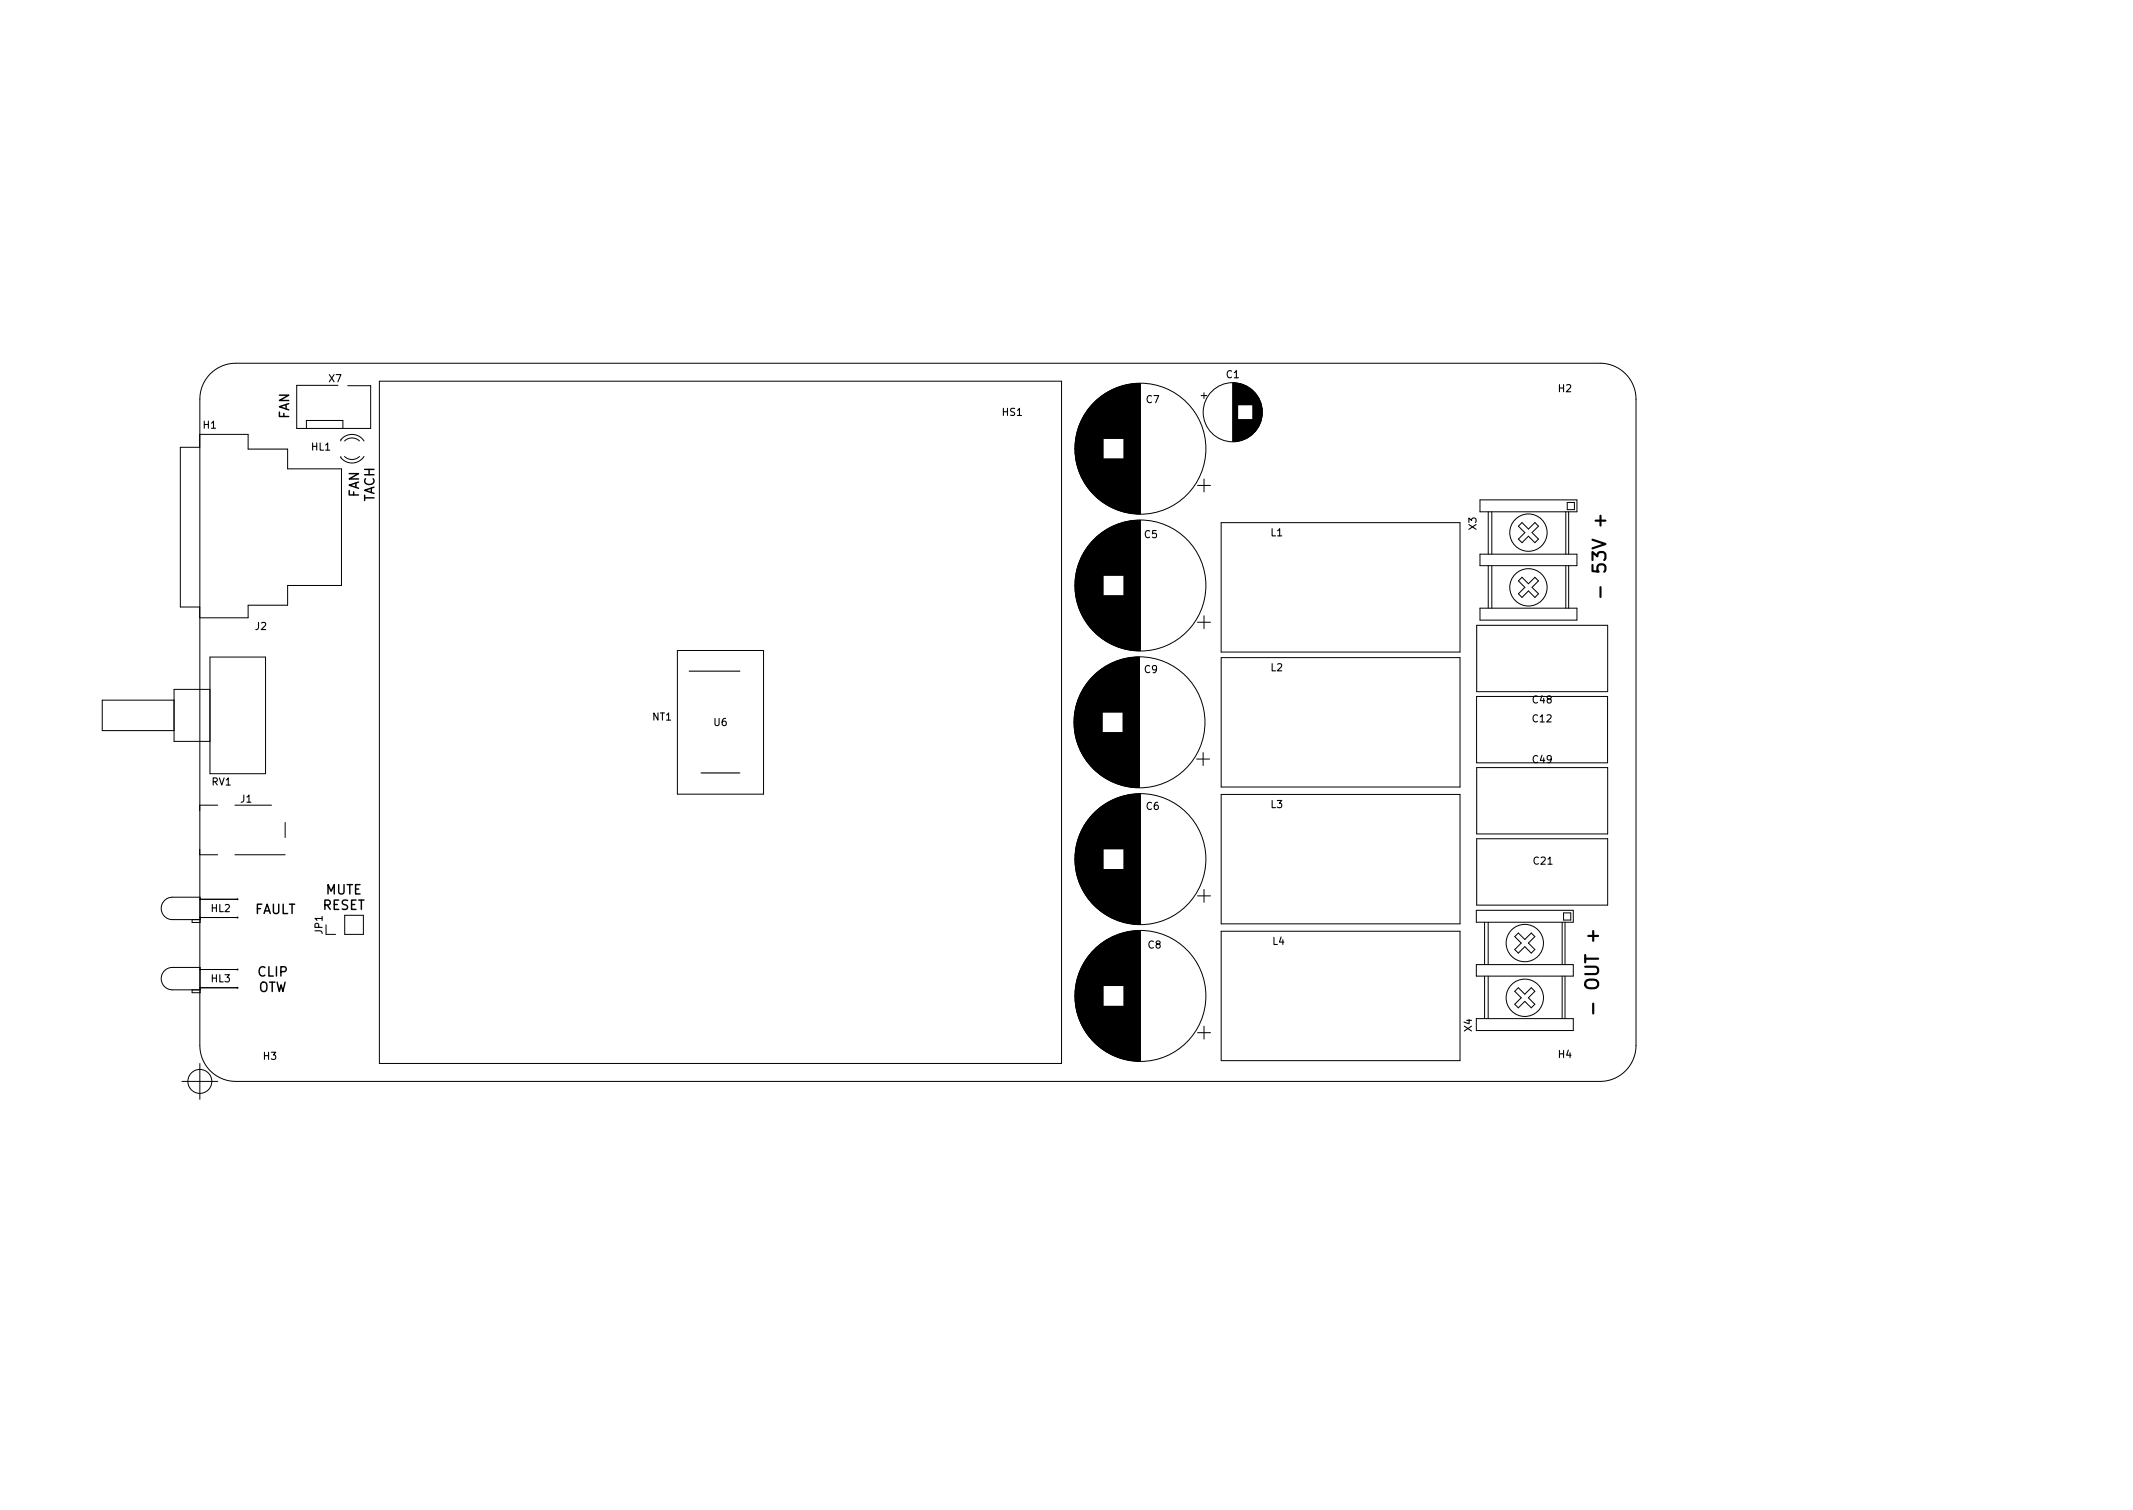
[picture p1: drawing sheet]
<svg xmlns="http://www.w3.org/2000/svg" width="297mm" height="210mm" viewBox="0 0 297 210" stroke-linecap="round" stroke-linejoin="round" font-family="sans-serif">
<defs><g id="words">
<g font-size="2.5">
<text x="223.7" y="81.5" transform="rotate(-90 223.7 81.5)">- 53V +</text>
<text x="222.6" y="139.9" transform="rotate(-90 222.6 139.9)">- OUT +</text>
</g>
<g font-size="1.8">
<text x="40.3" y="58.4" transform="rotate(-90 40.3 58.4)">FAN</text>
<text x="50" y="69.3" transform="rotate(-90 50 69.3)">FAN</text>
<text x="52.1" y="69.9" transform="rotate(-90 52.1 69.9)">TACH</text>
<text x="45.3" y="124.5">MUTE</text>
<text x="35.4" y="127.3">FAULT</text>
<text x="44.9" y="126.7">RESET</text>
<text x="35.9" y="136">CLIP</text>
<text x="35.9" y="138.1">OTW</text>
</g>
<g font-size="1.4">
<text x="45.8" y="53.2">X7</text>
<text x="170.8" y="52.7">C1</text>
<text x="28.3" y="59.7">H1</text>
<text x="139.6" y="57.9">HS1</text>
<text x="159.6" y="56.1">C7</text>
<text x="217" y="54.6">H2</text>
<text x="43.4" y="62.7">HL1</text>
<text x="159.4" y="74.9">C5</text>
<text x="177" y="74.7">L1</text>
<text x="205.6" y="73.7" transform="rotate(-90 205.6 73.7)">X3</text>
<text x="35.6" y="87.7">J2</text>
<text x="159.4" y="93.7">C9</text>
<text x="177" y="93.5">L2</text>
<text x="90.9" y="100.3">NT1</text>
<text x="99.4" y="101.1">U6</text>
<text x="213.5" y="100.6">C12</text>
<text x="213.5" y="97.9">C48</text>
<text x="213.5" y="106.3">C49</text>
<text x="29.5" y="109.4">RV1</text>
<text x="33.5" y="111.7">J1</text>
<text x="159.6" y="112.8">C6</text>
<text x="177" y="112.5">L3</text>
<text x="213.6" y="120.4">C21</text>
<text x="29.4" y="127">HL2</text>
<text x="44.9" y="130" transform="rotate(-90 44.9 130)">JP1</text>
<text x="177.2" y="131.6">L4</text>
<text x="29.4" y="136.8">HL3</text>
<text x="159.9" y="132.1">C8</text>
<text x="205" y="143.6" transform="rotate(-90 205 143.6)">X4</text>
<text x="36.7" y="147.6">H3</text>
<text x="217" y="147.3">H4</text>
</g>
</g></defs>
<g fill="none" stroke="#000" stroke-width=".14">
<path d="M29.3 52a5 5 0 0 1 3.5-1.4h190a5 5 0 0 1 5 5v90a5 5 0 0 1-5 5h-190a5 5 0 0 1-5-5v-90a5 5 0 0 1 1.5-3.6zM42.7 59.6v-1.1h5v1.1M47.1 53.7h-5.8v6h10.3v-6h-3.2M52.8 53.1h95v95h-95zM150 60v5M150.1 59.8v5.3M150.1 59.7v5.5M150.2 59.6v5.8M150.2 59.5v6M150.2 59.4v6.2M150.3 59.3v6.4M150.3 59.2v6.6"/>
<path d="M150.4 59.1v6.8M150.4 59v7M150.5 58.9v7.2M150.5 58.8v7.4M150.5 58.7v7.6M150.6 58.6v7.7M150.6 58.5v7.9M150.6 58.4v8.1M150.7 58.4v8.2M150.7 58.3v8.4M150.8 58.2v8.5M150.8 58.1v8.7"/>
<path d="M150.8 58.1v8.8M150.9 58v9M150.9 57.9v9.1M151 57.9v9.2M151 57.8v9.4M151 57.7v9.5M151.1 57.7v9.6M151.1 57.6v9.8M151.2 57.5v9.9M151.2 57.5v10M151.2 57.4v10.1M151.3 57.4v10.2"/>
<path d="M151.3 57.3v10.4M151.4 57.2v10.5M151.4 57.2v10.6M151.4 57.1v10.7M151.5 57.1v10.8M151.5 57v10.9M151.6 57v11M151.6 56.9v11.1M151.6 56.9v11.2M151.7 56.8v11.3M151.7 56.8v11.4M151.8 56.7v11.5"/>
<path d="M151.8 56.7v11.6M151.8 56.6v11.7M151.9 56.6v11.8M151.9 56.5v11.9M152 56.5v12M152 56.4v12.1M152 56.4v12.2M152.1 56.4v12.2M152.1 56.3v12.3M152.2 56.3v12.4M152.2 56.2v12.5M152.2 56.2v12.6"/>
<path d="M152.3 56.1v12.7M152.3 56.1v12.8M152.4 56.1v12.8M152.4 56v12.9M152.4 56v13M152.5 55.9v13.1M152.5 55.9v13.2M152.6 55.9v13.2M152.6 55.8v13.3M152.6 55.8v13.4M152.7 55.8v13.4M152.7 55.7v13.5"/>
<path d="M152.8 55.7v13.6M152.8 55.6v13.7M152.9 55.6v13.8M152.9 55.5v13.9M153 55.5v13.9M153 55.5v14M153 55.4v14.1M153.1 55.4v14.1M153.1 55.4v14.2M153.2 55.4v14.2M153.2 55.3v14.3M153.2 55.3v14.4"/>
<path d="M153.3 55.3v14.4M153.3 55.2v14.5M153.4 55.2v14.6M153.4 55.1v14.7M153.5 55.1v14.7M153.5 55.1v14.8M153.6 55.1v14.8M153.6 55v14.9M153.6 55v6M153.7 55v6M153.7 54.9v6.1M153.8 54.9v6.1"/>
<path d="M153.9 54.8v6.2M154 54.8v6.2M154 54.7v6.3M154.1 54.7v6.3M154.2 54.7v6.3M154.2 54.6v6.4M154.3 54.6v6.4M154.4 54.6v6.4M154.4 54.5v6.5M154.5 54.5v6.5M154.6 54.4v6.6M154.7 54.4v6.6"/>
<path d="M154.8 54.3v6.7M154.9 54.3v6.7M155 54.2v6.8M155.1 54.2v6.8M155.2 54.2v6.8M155.2 54.1v6.9M155.3 54.1v6.9M155.4 54.1v6.9M155.4 54v7M155.5 54v7M155.6 54v7M155.7 53.9v7.1"/>
<path d="M155.8 53.9v7.1M155.9 53.9v7.1M156 53.9v7.1M156 53.8v7.2M156.1 53.8v7.2M156.2 53.8v7.2M156.3 53.8v7.2M156.3 53.7v7.3M156.4 53.7v7.3M156.5 53.7v7.3M156.5 53.7v17.6M156.6 53.7v17.6"/>
<path d="M156.7 53.6v17.7M156.8 53.6v17.7M156.9 53.6v17.8M157 53.6v17.8M157.1 53.6v17.8M157.2 53.5v17.9M157.3 53.5v17.9M157.4 53.5v17.9M157.4 53.5v18M157.5 53.5v18M157.6 53.5v18M157.7 53.5v18"/>
<path d="M157.8 53.5v18M157.8 53.4v18.1M157.9 53.4v18.1M158 53.4v18.1M158.1 53.4v18.1M158.2 53.4v18.1M158.3 53.4v18.1M158.4 53.4v18.1M158.4 53.4v18.2M158.5 53.4v18.2M158.6 53.4v18.2M158.7 53.4v18.2"/>
<path d="M158.8 53.4v18.2M167.3 55.1h.8M167.7 54.7v.8M171.7 53.3v8.2M171.8 53.3v8.2M171.9 53.3v8.2M172 53.3v8.2M172.1 53.3v8.2M172.2 53.3v8.2M172.2 53.4v8M172.3 53.4v8M172.4 53.4v8"/>
<path d="M172.4 53.4v3M172.4 58.4v3M172.5 53.4v3M172.5 58.4v3M172.6 53.4v3M172.6 58.4v3M172.7 53.4v3M172.7 58.4v3M172.7 53.5v2.9M172.7 58.4v2.9M172.8 53.5v2.9M172.8 58.4v2.9"/>
<path d="M172.9 53.5v2.9M172.9 58.4v2.9M173 53.5v2.9M173 58.4v2.9M173 53.6v2.8M173.1 53.6v2.8M173.1 58.4v2.8M173.2 53.6v2.8M173.2 58.4v2.8M173.3 53.6v2.8M173.3 58.4v2.8M173.3 53.7v2.7"/>
<path d="M173.3 58.4v2.7M173.4 53.7v2.7M173.4 58.4v2.7M173.5 53.7v2.7M173.5 58.4v2.7M173.5 53.8v2.6M173.5 58.4v2.6M173.6 53.8v2.6M173.6 58.4v2.6M173.7 53.8v2.6M173.7 58.4v2.6M173.7 53.9v2.5"/>
<path d="M173.7 58.4v2.5M173.8 53.9v2.5M173.8 58.4v2.5M173.9 54v2.4M173.9 58.4v2.4M174 54v2.4M174 58.4v2.4M174 54.1v2.3M174 58.4v2.3M174.1 54.1v2.3M174.1 58.4v2.3M174.2 54.2v2.2"/>
<path d="M174.2 58.4v2.3M174.2 58.4v2.2M174.3 54.2v2.2M174.3 58.4v2.2M174.3 54.3v2.1M174.3 58.4v2.1M174.4 54.3v2.1M174.4 58.4v2.1M174.4 54.4v2M174.4 58.4v2M174.5 54.4v6M174.5 54.5v5.8"/>
<path d="M174.6 54.5v5.8M174.6 54.6v5.6M174.7 54.6v5.6M174.7 54.7v5.4M174.8 54.7v5.4M174.8 54.8v5.2M174.9 54.8v5.2M174.9 54.9v5M175 54.9v5M175 55v4.8M175 55.1v4.6M175.1 55.1v4.6"/>
<path d="M175.1 55.2v4.4M175.2 55.2v4.4M175.2 55.3v4.2M175.2 55.4v4M175.3 55.4v4M175.3 55.5v3.8M175.4 55.6v3.6M175.4 55.7v3.4M175.4 55.8v3.2M175.5 55.8v3.2M175.5 55.9v3M175.6 56.1v2.6"/>
<path d="M175.6 56.2v2.4M175.6 56.3v2.2M175.7 56.5v1.8M175.7 56.6v1.6M175.8 56.9v1M27.8 60.5h6.8v2h5.5v2.8h7.5v16.2h-7.5v2.8h-5.5v1.7h-6.8M27.8 62.3h-2.7v22.2h2.7M47.5 61.4a1.41 1.41 0 0 1 1.1-.9 1.99 1.99 0 0 1 2.1 .9M48 61.4a1.5 1.5 0 0 1 2.1 0M50.1 63.6a1.5 1.5 0 0 1-2.1 0M50.7 63.6a1.99 1.99 0 0 1-3.2 .1v-.1M149.7 62.4v.1"/>
<path d="M149.7 61.7v1.6M149.8 61.3v2.3M149.8 61v2.9M149.9 60.8v3.3M149.9 79.9v3.3M149.9 60.6v3.7M149.9 79.7v3.7M149.9 60.4v4.1M149.9 79.5v4.1M150 60.3v4.4M150 79.3v4.4M150 60.1v4.7"/>
<path d="M150 79.2v4.7M150 79v5M150.1 78.9v5.3M150.1 78.8v5.5M150.2 78.6v5.8M150.2 78.5v6M150.2 78.4v6.2M150.3 78.3v6.4M150.3 78.2v6.6M150.4 78.1v6.8M150.4 78v7M150.5 77.9v7.2"/>
<path d="M150.5 77.8v7.4M150.5 77.7v7.6M150.6 77.7v7.7M150.6 77.6v7.9M150.6 77.5v8.1M150.7 77.4v8.2M150.7 77.3v8.4M150.8 77.3v8.5M150.8 77.2v8.7M150.8 77.1v8.8M150.9 77v9M150.9 77v9.1"/>
<path d="M151 76.9v9.2M151 76.8v9.4M151 76.8v9.5M151.1 76.7v9.6M151.1 76.6v9.8M151.2 76.6v9.9M151.2 76.5v10M151.2 76.5v10.1M151.3 76.4v10.2M151.3 76.4v10.3M151.4 76.3v10.5M151.4 76.2v10.6"/>
<path d="M151.4 76.2v10.7M151.5 76.1v10.8M151.5 76.1v10.9M151.6 76v11M151.6 76v11.1M151.6 75.9v11.2M151.7 75.9v11.3M151.7 75.8v11.4M151.8 75.8v11.5M151.8 75.7v11.6M151.8 75.7v11.7M151.9 75.6v11.8"/>
<path d="M151.9 75.6v11.9M152 75.5v12M152 75.5v12.1M152 75.4v12.2M152.1 75.4v12.3M152.2 75.3v12.4M152.2 75.3v12.5M152.2 75.2v12.6M152.3 75.2v12.7M152.4 75.1v12.8M152.4 75.1v12.9M152.4 75v13"/>
<path d="M152.5 75v13.1M152.6 74.9v13.2M152.6 74.9v13.3M152.6 74.8v13.4M152.7 74.8v13.5M152.8 74.7v13.6M152.8 74.7v13.7M152.9 74.6v13.8M152.9 74.6v13.9M153 74.6v13.9M153 74.5v14M153 74.5v14.1"/>
<path d="M153.1 74.5v14.1M153.1 74.4v14.2M153.2 74.4v14.3M153.2 74.3v14.4M153.3 74.3v14.4M153.3 74.3v14.5M153.4 74.2v14.6M153.4 74.2v14.7M153.5 74.2v14.7M153.5 74.1v14.8M153.6 74.1v14.9M153.6 63.9v6.1"/>
<path d="M153.6 74v6.1M153.7 63.9v6.1M153.7 74v6.1M153.8 63.9v6.1M153.8 74v6.1M153.8 63.9v6.2M153.8 73.9v6.2M153.9 63.9v6.2M153.9 73.9v6.2M154 63.9v6.3M154 73.8v6.3M154.1 63.9v6.3"/>
<path d="M154.1 73.8v6.3M154.1 63.9v6.4M154.1 73.7v6.4M154.2 63.9v6.4M154.2 73.7v6.4M154.3 63.9v6.5M154.3 73.6v6.5M154.4 63.9v6.5M154.4 73.6v6.5M154.5 63.9v6.6M154.5 73.5v6.6M154.6 63.9v6.6"/>
<path d="M154.6 73.5v6.6M154.6 63.9v6.7M154.7 63.9v6.7M154.7 73.4v6.7M154.8 63.9v6.7M154.8 73.4v6.7M154.8 63.9v6.8M154.9 63.9v6.8M154.9 73.3v6.8M155 63.9v6.8M155 73.3v6.8M155.1 63.9v6.9"/>
<path d="M155.1 73.2v6.9M155.2 63.9v6.9M155.2 73.2v6.9M155.3 63.9v7M155.3 73.2v6.9M155.3 73.1v7M155.4 63.9v7M155.4 73.1v7M155.5 63.9v7M155.5 73.1v7M155.6 63.9v7.1M155.6 73v7.1"/>
<path d="M155.7 63.9v7.1M155.7 73v7.1M155.8 63.9v7.1M155.8 73v7.1M155.8 63.9v7.2M155.8 72.9v7.2M155.9 63.9v7.2M155.9 72.9v7.2M156 63.9v7.2M156 72.9v7.2M156.1 63.9v7.2M156.1 72.9v7.2"/>
<path d="M156.1 63.9v7.3M156.2 63.9v7.3M156.2 72.8v7.3M156.3 63.9v7.3M156.3 72.8v7.3M156.4 63.9v7.3M156.4 72.8v7.3M156.5 63.9v7.4M156.5 72.7v7.4M156.5 72.7v17.6M156.6 72.7v17.6M156.7 72.7v17.7"/>
<path d="M156.8 72.7v17.7M156.9 72.7v17.7M156.9 72.6v17.8M157 72.6v17.8M157.1 72.6v17.8M157.1 72.6v17.9M157.2 72.6v17.9M157.3 72.6v17.9M157.4 72.6v17.9M157.4 72.5v18M157.5 72.5v18M157.6 72.5v18"/>
<path d="M157.7 72.5v18M157.8 72.5v18M157.8 72.5v18.1M157.9 72.5v18.1M158 72.5v18.1M158.1 72.5v18.1M158.2 72.5v18.1M158.3 72.5v18.1M158.4 72.5v18.1M158.5 72.5v18.1M158.6 72.5v18.1M158.6 72.4v18.2"/>
<path d="M158.7 72.4v18.2M158.8 72.4v18.2M166.8 67.6h1.8M167.7 66.7v1.8M170.1 72.8h33.2v18h-33.2zM206.1 69.6h13.5v1.7h-13.5zM206.1 77.2h13.5v1.6h-13.5zM207.3 71.3v5.9M207.3 78.8v5.9M207.7 71.3v5.9M207.7 78.8v5.9M211.4 73.3l.6-.5 .8 .9 .9-.9 .6 .5-.9 .9 .9 .9-.6 .5-.9-.9-.8 .9-.6-.5 1-.9z"/>
<path d="M218.1 71.3v5.9M218.1 78.8v5.9M218.3 70h.9v1h-.9zM218.4 71.3v5.9M218.4 78.8v5.9M24.2 97.5h-10v4.2h10M29.2 91.5h7.8v16.2h-7.8zM29.2 96h-5v7.2h5M94.3 90.6h12v20h-12zM149.6 99.8v1.6M149.6 99.4v2.3M149.7 99.1v2.9"/>
<path d="M149.7 81.5v.1M149.7 98.9v3.3M149.7 80.7v1.6M149.8 98.7v3.7M149.8 80.4v2.3M149.8 98.5v4.1M149.8 80.1v2.9M149.8 98.4v4.4M149.9 98.2v4.7M149.9 98.1v5M150 97.9v5.3M150 97.8v5.5"/>
<path d="M150 97.7v5.8M150.1 97.6v6M150.1 97.5v6.2M150.2 97.4v6.4M150.2 97.3v6.6M150.2 97.2v6.8M150.3 97.1v7M150.3 97v7.2M150.4 96.9v7.4M150.4 96.8v7.6M150.4 96.7v7.7M150.5 96.6v7.9"/>
<path d="M150.5 96.5v8.1M150.6 96.5v8.2M150.6 96.4v8.4M150.6 96.3v8.5M150.7 96.2v8.7M150.7 96.2v8.8M150.8 96.1v9M150.8 96v9.1M150.8 96v9.2M150.9 95.9v9.4M150.9 95.8v9.5M151 95.8v9.6"/>
<path d="M151 95.7v9.8M151 95.6v9.9M151.1 95.6v10M151.1 95.5v10.1M151.2 95.5v10.2M151.2 95.4v10.4M151.2 95.3v10.5M151.3 95.3v10.6M151.3 95.2v10.7M151.4 95.2v10.8M151.4 95.1v10.9M151.4 95.1v11"/>
<path d="M151.5 95v11.1M151.5 95v11.2M151.6 94.9v11.3M151.6 94.9v11.4M151.6 94.8v11.5M151.7 94.8v11.6M151.7 94.7v11.7M151.8 94.7v11.8M151.8 94.6v11.9M151.8 94.6v12M151.9 94.5v12.1M151.9 94.5v12.2"/>
<path d="M152 94.5v12.2M152 94.4v12.3M152 94.4v12.4M152.1 94.3v12.5M152.1 94.3v12.6M152.2 94.2v12.7M152.2 94.2v12.8M152.3 94.1v12.9M152.3 94.1v13M152.4 94v13.1M152.4 94v13.2M152.5 93.9v13.3"/>
<path d="M152.5 93.9v13.4M152.6 93.9v13.4M152.6 93.8v13.5M152.6 93.8v13.6M152.7 93.7v13.7M152.8 93.7v13.8M152.8 93.6v13.9M152.9 93.6v14M152.9 93.5v14.1M153 93.5v14.1M153 93.5v14.2M153.1 93.4v14.3"/>
<path d="M153.1 93.4v14.4M153.2 93.4v14.4M153.2 93.3v14.5M153.2 93.3v14.6M153.3 93.3v14.6M153.3 93.2v14.7M153.4 93.2v14.7M153.4 93.2v14.8M153.5 93.1v14.9M153.5 93.1v6M153.6 93.1v6M153.6 93v6.1"/>
<path d="M153.6 83v6M153.7 93v6.1M153.7 83v6M153.7 83v6.1M153.8 92.9v6.2M153.8 83v6.1M153.9 92.9v6.2M153.9 83v6.2M153.9 92.8v6.3M154 92.8v6.3M154 83v6.2M154 83v6.3"/>
<path d="M154.1 92.7v6.4M154.1 83v6.3M154.2 92.7v6.4M154.2 83v6.3M154.2 83v6.4M154.3 92.6v6.5M154.3 83v6.4M154.4 92.6v6.5M154.4 83v6.5M154.4 92.5v6.6M154.5 92.5v6.6M154.5 83v6.5"/>
<path d="M154.6 92.5v6.6M154.6 83v6.6M154.6 92.4v6.7M154.7 92.4v6.7M154.7 83v6.6M154.8 92.4v6.7M154.8 83v6.7M154.8 92.3v6.8M154.9 92.3v6.8M154.9 83v6.7M155 92.3v6.8M155 83v6.8"/>
<path d="M155.1 92.2v6.9M155.1 83v6.8M155.2 92.2v6.9M155.2 83v6.9M155.3 92.2v6.9M155.3 83v6.9M155.3 92.1v7M155.4 92.1v7M155.4 83v6.9M155.4 83v7M155.5 92.1v7M155.5 83v7"/>
<path d="M155.6 92v7.1M155.6 83v7M155.7 92v7.1M155.7 83v7.1M155.8 92v7.1M155.8 83v7.1M155.9 91.9v7.2M155.9 83v7.1M156 91.9v7.2M156 83v7.2M156.1 91.9v7.2M156.1 83v7.2"/>
<path d="M156.2 91.9v7.2M156.2 83v7.2M156.2 91.8v7.3M156.3 91.8v7.3M156.3 83v7.3M156.4 91.8v7.3M156.4 83v7.3M156.4 91.8v17.6M156.5 91.8v17.6M156.5 83v7.3M156.6 91.7v17.7M156.7 91.7v17.7"/>
<path d="M156.8 91.7v17.8M156.9 91.7v17.8M157 91.7v17.8M157 91.6v17.9M157.1 91.6v17.9M157.2 91.6v17.9M157.3 91.6v18M157.4 91.6v18M157.5 91.6v18M157.6 91.6v18M157.7 91.6v18M157.7 91.5v18.1"/>
<path d="M157.8 91.5v18.1M157.9 91.5v18.1M158 91.5v18.1M158.1 91.5v18.1M158.2 91.5v18.1M158.3 91.5v18.2M158.4 91.5v18.2M158.5 91.5v18.2M158.6 91.5v18.2M158.7 91.5v18.2M166.8 86.6h1.8M167.7 85.7v1.8"/>
<path d="M170.1 91.6h33.2v18h-33.2zM205.6 97h18.3v9.2h-18.3zM205.6 87.1h18.3v9.2h-18.3zM206.1 84.7h13.5v1.6h-13.5zM211.4 80.9l.6-.5 .8 .9 .9-.9 .6 .5-.9 .9 .9 .9-.6 .5-.9-.9-.8 .9-.6-.5 1-.9zM27.8 119h2.5M27.8 112.1h2.5M32.7 119h7M32.7 112.1h5.1M39.7 114.5v2.1M149.6 100.5v.1M149.7 119.6v.1"/>
<path d="M149.7 118.8v1.6M149.8 118.5v2.3M149.8 118.2v2.9M149.9 118v3.3M149.9 117.8v3.7M149.9 117.6v4.1M150 117.4v4.4M150 117.3v4.7M150 117.1v5M150.1 117v5.3M150.1 116.9v5.5M150.2 116.7v5.8"/>
<path d="M150.2 116.6v6M150.2 116.5v6.2M150.3 116.4v6.4M150.3 116.3v6.6M150.4 116.2v6.8M150.4 116.1v7M150.5 116v7.2M150.5 115.9v7.4M150.5 115.8v7.6M150.6 115.8v7.7M150.6 115.7v7.9M150.6 115.6v8.1"/>
<path d="M150.7 115.5v8.2M150.7 115.4v8.4M150.8 115.4v8.5M150.8 115.3v8.7M150.8 115.2v8.8M150.9 115.1v9M150.9 115.1v9.1M151 115v9.2M151 114.9v9.4M151 114.9v9.5M151.1 114.8v9.6M151.1 114.7v9.8"/>
<path d="M151.2 114.7v9.9M151.2 114.6v10M151.2 114.6v10.1M151.3 114.5v10.2M151.3 114.5v10.3M151.4 114.4v10.5M151.4 114.3v10.6M151.4 114.3v10.7M151.5 114.2v10.8M151.5 114.2v10.9M151.6 114.1v11M151.6 114.1v11.1"/>
<path d="M151.6 114v11.2M151.7 114v11.3M151.7 113.9v11.4M151.8 113.9v11.5M151.8 113.8v11.6M151.8 113.8v11.7M151.9 113.7v11.8M151.9 113.7v11.9M152 113.6v12M152 113.6v12.1M152 113.5v12.2M152.1 113.5v12.3"/>
<path d="M152.2 113.4v12.4M152.2 113.4v12.5M152.2 113.3v12.6M152.3 113.3v12.7M152.4 113.2v12.8M152.4 113.2v12.9M152.4 113.1v13M152.5 113.1v13.1M152.6 113v13.2M152.6 113v13.3M152.6 112.9v13.4M152.7 112.9v13.5"/>
<path d="M152.8 112.8v13.6M152.8 112.8v13.7M152.9 112.7v13.8M152.9 112.7v13.9M153 112.7v13.9M153 112.6v14M153 112.6v14.1M153.1 112.6v14.1M153.1 112.5v14.2M153.2 112.5v14.3M153.2 112.4v14.4M153.3 112.4v14.4"/>
<path d="M153.3 112.4v14.5M153.4 112.3v14.6M153.4 112.3v14.7M153.5 112.3v14.7M153.5 102v6.1M153.5 112.2v14.8M153.6 102v6.1M153.6 112.2v14.9M153.6 112.1v6.1M153.7 102v6.2M153.7 112.1v6.1M153.8 102v6.2"/>
<path d="M153.8 112.1v6.1M153.8 112v6.2M153.8 102v6.3M153.9 102v6.3M153.9 112v6.2M154 102v6.3M154 111.9v6.3M154 102v6.4M154.1 102v6.4M154.1 111.9v6.3M154.1 111.8v6.4M154.2 102v6.5"/>
<path d="M154.2 111.8v6.4M154.3 102v6.5M154.3 111.7v6.5M154.4 102v6.6M154.4 111.7v6.5M154.5 102v6.6M154.5 111.6v6.6M154.5 102v6.7M154.6 102v6.7M154.6 111.6v6.6M154.7 102v6.7M154.7 111.5v6.7"/>
<path d="M154.7 102v6.8M154.8 102v6.8M154.8 111.5v6.7M154.9 102v6.8M154.9 111.4v6.8M155 102v6.9M155 111.4v6.8M155.1 102v6.9M155.1 111.3v6.9M155.2 102v7M155.2 111.3v6.9M155.3 102v7"/>
<path d="M155.3 111.3v6.9M155.3 111.2v7M155.4 102v7M155.4 111.2v7M155.4 102v7.1M155.5 102v7.1M155.5 111.2v7M155.6 102v7.1M155.6 111.1v7.1M155.7 102v7.2M155.7 111.1v7.1M155.8 102v7.2"/>
<path d="M155.8 111.1v7.1M155.8 111v7.2M155.9 102v7.2M155.9 111v7.2M156 102v7.2M156 111v7.2M156 102v7.3M156.1 102v7.3M156.1 111v7.2M156.2 102v7.3M156.2 110.9v7.3M156.3 102v7.3"/>
<path d="M156.3 110.9v7.3M156.4 102v7.4M156.4 110.9v7.3M156.5 110.8v7.4M156.5 110.8v17.6M156.6 110.8v17.6M156.7 110.8v17.7M156.8 110.8v17.7M156.9 110.8v17.7M156.9 110.7v17.8M157 110.7v17.8M157.1 110.7v17.8"/>
<path d="M157.1 110.7v17.9M157.2 110.7v17.9M157.3 110.7v17.9M157.4 110.7v17.9M157.4 110.6v18M157.5 110.6v18M157.6 110.6v18M157.7 110.6v18M157.8 110.6v18M157.8 110.6v18.1M157.9 110.6v18.1M158 110.6v18.1"/>
<path d="M158.1 110.6v18.1M158.2 110.6v18.1M158.3 110.6v18.1M158.4 110.6v18.1M158.5 110.6v18.1M158.6 110.6v18.1M158.6 110.5v18.2M158.7 110.5v18.2M158.8 110.5v18.2M166.6 105.7h1.8M167.5 104.8v1.8M170.1 110.6h33.2v18h-33.2z"/>
<path d="M205.6 106.9h18.3v9.2h-18.3zM205.6 116.8h18.3v9.2h-18.3zM26.8 128v.4h1.1v-3.5h-3.9a1.56 1.56 0 0 0-1.5 1.6 1.56 1.56 0 0 0 1.5 1.5h3.9M26.8 137.8v.4h1.1v-3.5h-3.9a1.56 1.56 0 0 0-1.5 1.6 1.56 1.56 0 0 0 1.5 1.5h3.9M27.9 125.2h5.2M27.9 127.8h5.2M27.9 135h5.2M27.9 137.5h5.2M45.4 130.1h1.3M48 127.4h2.6v2.7h-2.6zM149.7 138.6v.1M149.7 137.9v1.6"/>
<path d="M149.8 137.5v2.3M149.8 137.2v2.9M149.9 137v3.3M149.9 136.8v3.7M149.9 136.6v4.1M150 136.5v4.4M150 136.3v4.7M150 136.2v5M150.1 136v5.3M150.1 135.9v5.5M150.2 135.8v5.8M150.2 135.7v6"/>
<path d="M150.2 135.6v6.2M150.3 135.5v6.4M150.3 135.4v6.6M150.4 135.3v6.8M150.4 135.2v7M150.5 135.1v7.2M150.5 135v7.4M150.5 134.9v7.6M150.6 134.8v7.7M150.6 134.7v7.9M150.6 134.6v8.1M150.7 134.6v8.2"/>
<path d="M150.7 134.5v8.4M150.8 134.4v8.5M150.8 134.3v8.7M150.8 134.3v8.8M150.9 134.2v9M150.9 134.1v9.1M151 134.1v9.2M151 134v9.4M151 133.9v9.5M151.1 133.9v9.6M151.1 133.8v9.8M151.2 133.7v9.9"/>
<path d="M151.2 133.7v10M151.2 133.6v10.1M151.3 133.6v10.2M151.3 133.5v10.4M151.4 133.4v10.5M151.4 133.4v10.6M151.4 133.3v10.7M151.5 133.3v10.8M151.5 133.2v10.9M151.6 133.2v11M151.6 133.1v11.1M151.6 133.1v11.2"/>
<path d="M151.7 133v11.3M151.7 133v11.4M151.8 132.9v11.5M151.8 132.9v11.6M151.8 132.8v11.7M151.9 132.8v11.8M151.9 132.7v11.9M152 132.7v12M152 132.6v12.1M152 132.6v12.2M152.1 132.6v12.2M152.1 132.5v12.3"/>
<path d="M152.2 132.5v12.4M152.2 132.4v12.5M152.2 132.4v12.6M152.3 132.3v12.7M152.3 132.3v12.8M152.4 132.3v12.8M152.4 132.2v12.9M152.4 132.2v13M152.5 132.1v13.1M152.5 132.1v13.2M152.6 132.1v13.2M152.6 132v13.3"/>
<path d="M152.6 132v13.4M152.7 132v13.4M152.7 131.9v13.5M152.8 131.9v13.6M152.8 131.8v13.7M152.9 131.8v13.8M152.9 131.7v13.9M153 131.7v13.9M153 131.7v14M153 131.6v14.1M153.1 131.6v14.1M153.1 131.6v14.2"/>
<path d="M153.2 131.6v14.2M153.2 131.5v14.3M153.2 131.5v14.4M153.3 131.5v14.4M153.3 131.4v14.5M153.4 131.4v14.6M153.4 131.3v14.7M153.5 131.3v14.7M153.5 131.3v14.8M153.6 131.3v14.8M153.6 131.2v14.9M153.6 121.1v6"/>
<path d="M153.6 131.2v6M153.7 121.1v6M153.7 131.2v6M153.7 121.1v6.1M153.7 131.1v6.1M153.8 121.1v6.1M153.8 131.1v6.1M153.9 121.1v6.2M153.9 131v6.2M154 121.1v6.2M154 131v6.2M154 121.1v6.3"/>
<path d="M154 130.9v6.3M154.1 121.1v6.3M154.1 130.9v6.3M154.2 121.1v6.3M154.2 130.9v6.3M154.2 121.1v6.4M154.2 130.8v6.4M154.3 121.1v6.4M154.3 130.8v6.4M154.4 121.1v6.5M154.4 130.8v6.4M154.4 130.7v6.5"/>
<path d="M154.5 121.1v6.5M154.5 130.7v6.5M154.6 121.1v6.6M154.6 130.6v6.6M154.7 121.1v6.6M154.7 130.6v6.6M154.8 121.1v6.7M154.8 130.5v6.7M154.9 121.1v6.7M154.9 130.5v6.7M155 121.1v6.8M155 130.4v6.8"/>
<path d="M155.1 121.1v6.8M155.1 130.4v6.8M155.2 121.1v6.9M155.2 130.4v6.8M155.2 130.3v6.9M155.3 121.1v6.9M155.3 130.3v6.9M155.4 121.1v6.9M155.4 130.3v6.9M155.4 121.1v7M155.4 130.2v7M155.5 121.1v7"/>
<path d="M155.5 130.2v7M155.6 121.1v7M155.6 130.2v7M155.7 121.1v7.1M155.7 130.1v7.1M155.8 121.1v7.1M155.8 130.1v7.1M155.9 121.1v7.1M155.9 130.1v7.1M156 121.1v7.2M156 130.1v7.1M156 130v7.2"/>
<path d="M156.1 121.1v7.2M156.1 130v7.2M156.2 121.1v7.2M156.2 130v7.2M156.3 121.1v7.3M156.3 130v7.2M156.3 129.9v7.3M156.4 121.1v7.3M156.4 129.9v7.3M156.5 121.1v7.3M156.5 129.9v7.3M156.5 129.9v17.6"/>
<path d="M156.6 129.9v17.6M156.7 129.8v17.7M156.8 129.8v17.7M156.9 129.8v17.8M157 129.8v17.8M157.1 129.8v17.8M157.2 129.7v17.9M157.3 129.7v17.9M157.4 129.7v17.9M157.4 129.7v18M157.5 129.7v18M157.6 129.7v18"/>
<path d="M157.7 129.7v18M157.8 129.7v18M157.8 129.6v18.1M157.9 129.6v18.1M158 129.6v18.1M158.1 129.6v18.1M158.2 129.6v18.1M158.3 129.6v18.1M158.4 129.6v18.1M158.4 129.6v18.2M158.5 129.6v18.2M158.6 129.6v18.2"/>
<path d="M158.7 129.6v18.2M158.8 129.6v18.2M166.8 124.7h1.8M167.7 123.8v1.8M170.1 129.7h33.2v18h-33.2zM205.6 126.8h13.5v1.6h-13.5zM205.6 134.3h13.5v1.6h-13.5zM206.7 128.4v5.9M206.7 135.9v5.9M207.2 128.4v5.9M207.2 135.9v5.9M211.4 137.5l.9 .9 .9-.9 .5 .5-.9 .9 .9 .9-.5 .5-.9-.9-.9 .9-.5-.5 .9-.9-.9-.9z"/>
<path d="M211.4 129.9l.9 .9 .9-.9 .5 .5-.9 .9 .9 .9-.5 .5-.9-.9-.9 .9-.5-.5 .9-.9-.9-.9zM217.5 128.4v5.9M217.5 135.9v5.9M217.7 127.1h1v1h-1zM217.9 128.4v5.9M217.9 135.9v5.9M25.3 150.6h5M27.8 148.1v5M153.6 140.1v6.1M153.7 140.1v6.1M153.8 140.1v6.1M153.8 140.1v6.2"/>
<path d="M153.9 140.1v6.2M154 140.1v6.3M154.1 140.1v6.3M154.1 140.1v6.4M154.2 140.1v6.4M154.3 140.1v6.5M154.4 140.1v6.5M154.5 140.1v6.6M154.6 140.1v6.6M154.6 140.1v6.7M154.7 140.1v6.7M154.8 140.1v6.7"/>
<path d="M154.8 140.1v6.8M154.9 140.1v6.8M155 140.1v6.8M155.1 140.1v6.9M155.2 140.1v6.9M155.3 140.1v7M155.4 140.1v7M155.5 140.1v7M155.6 140.1v7.1M155.7 140.1v7.1M155.8 140.1v7.1M155.8 140.1v7.2"/>
<path d="M155.9 140.1v7.2M156 140.1v7.2M156.1 140.1v7.2M156.1 140.1v7.3M156.2 140.1v7.3M156.3 140.1v7.3M156.4 140.1v7.3M156.5 140.1v7.4M166.8 143.8h1.8M167.7 142.9v1.8M205.6 141.8h13.5v1.7h-13.5z"/>
<circle cx="171.7" cy="57.4" r="4.1"/>
<circle cx="158.8" cy="62.5" r="9.1"/>
<circle cx="212.8" cy="74.2" r="2.6"/>
<circle cx="158.8" cy="81.5" r="9.1"/>
<circle cx="212.8" cy="81.8" r="2.6"/>
<circle cx="158.7" cy="100.6" r="9.1"/>
<circle cx="158.8" cy="119.6" r="9.1"/>
<circle cx="158.8" cy="138.7" r="9.1"/>
<circle cx="212.3" cy="131.3" r="2.6"/>
<circle cx="212.3" cy="138.9" r="2.6"/>
<circle cx="27.8" cy="150.6" r="1.67"/>
</g>
<path d="M222.2 72.5h1.4M222.9 71.8v1.4M222.9 81.8v1.3M221.9 129.6v1.4M221.9 139.7v1.4" fill="none" stroke="#000" stroke-width=".3"/>
<path d="M96 93.5h7M97.6 107.6h5.4" fill="none" stroke="#000" stroke-width=".15"/>
<g fill="#000" stroke="#000" stroke-width=".14">
<circle cx="27.9" cy="125.2" r=".06"/>
<circle cx="27.9" cy="137.5" r=".06"/>
<circle cx="27.9" cy="127.8" r=".06"/>
<circle cx="27.9" cy="135" r=".06"/>
<circle cx="33.1" cy="125.2" r=".06"/>
<circle cx="33.1" cy="127.8" r=".06"/>
<circle cx="33.1" cy="137.5" r=".06"/>
<circle cx="33.1" cy="135" r=".06"/>
</g>
<use href="#words"/>
</svg>
